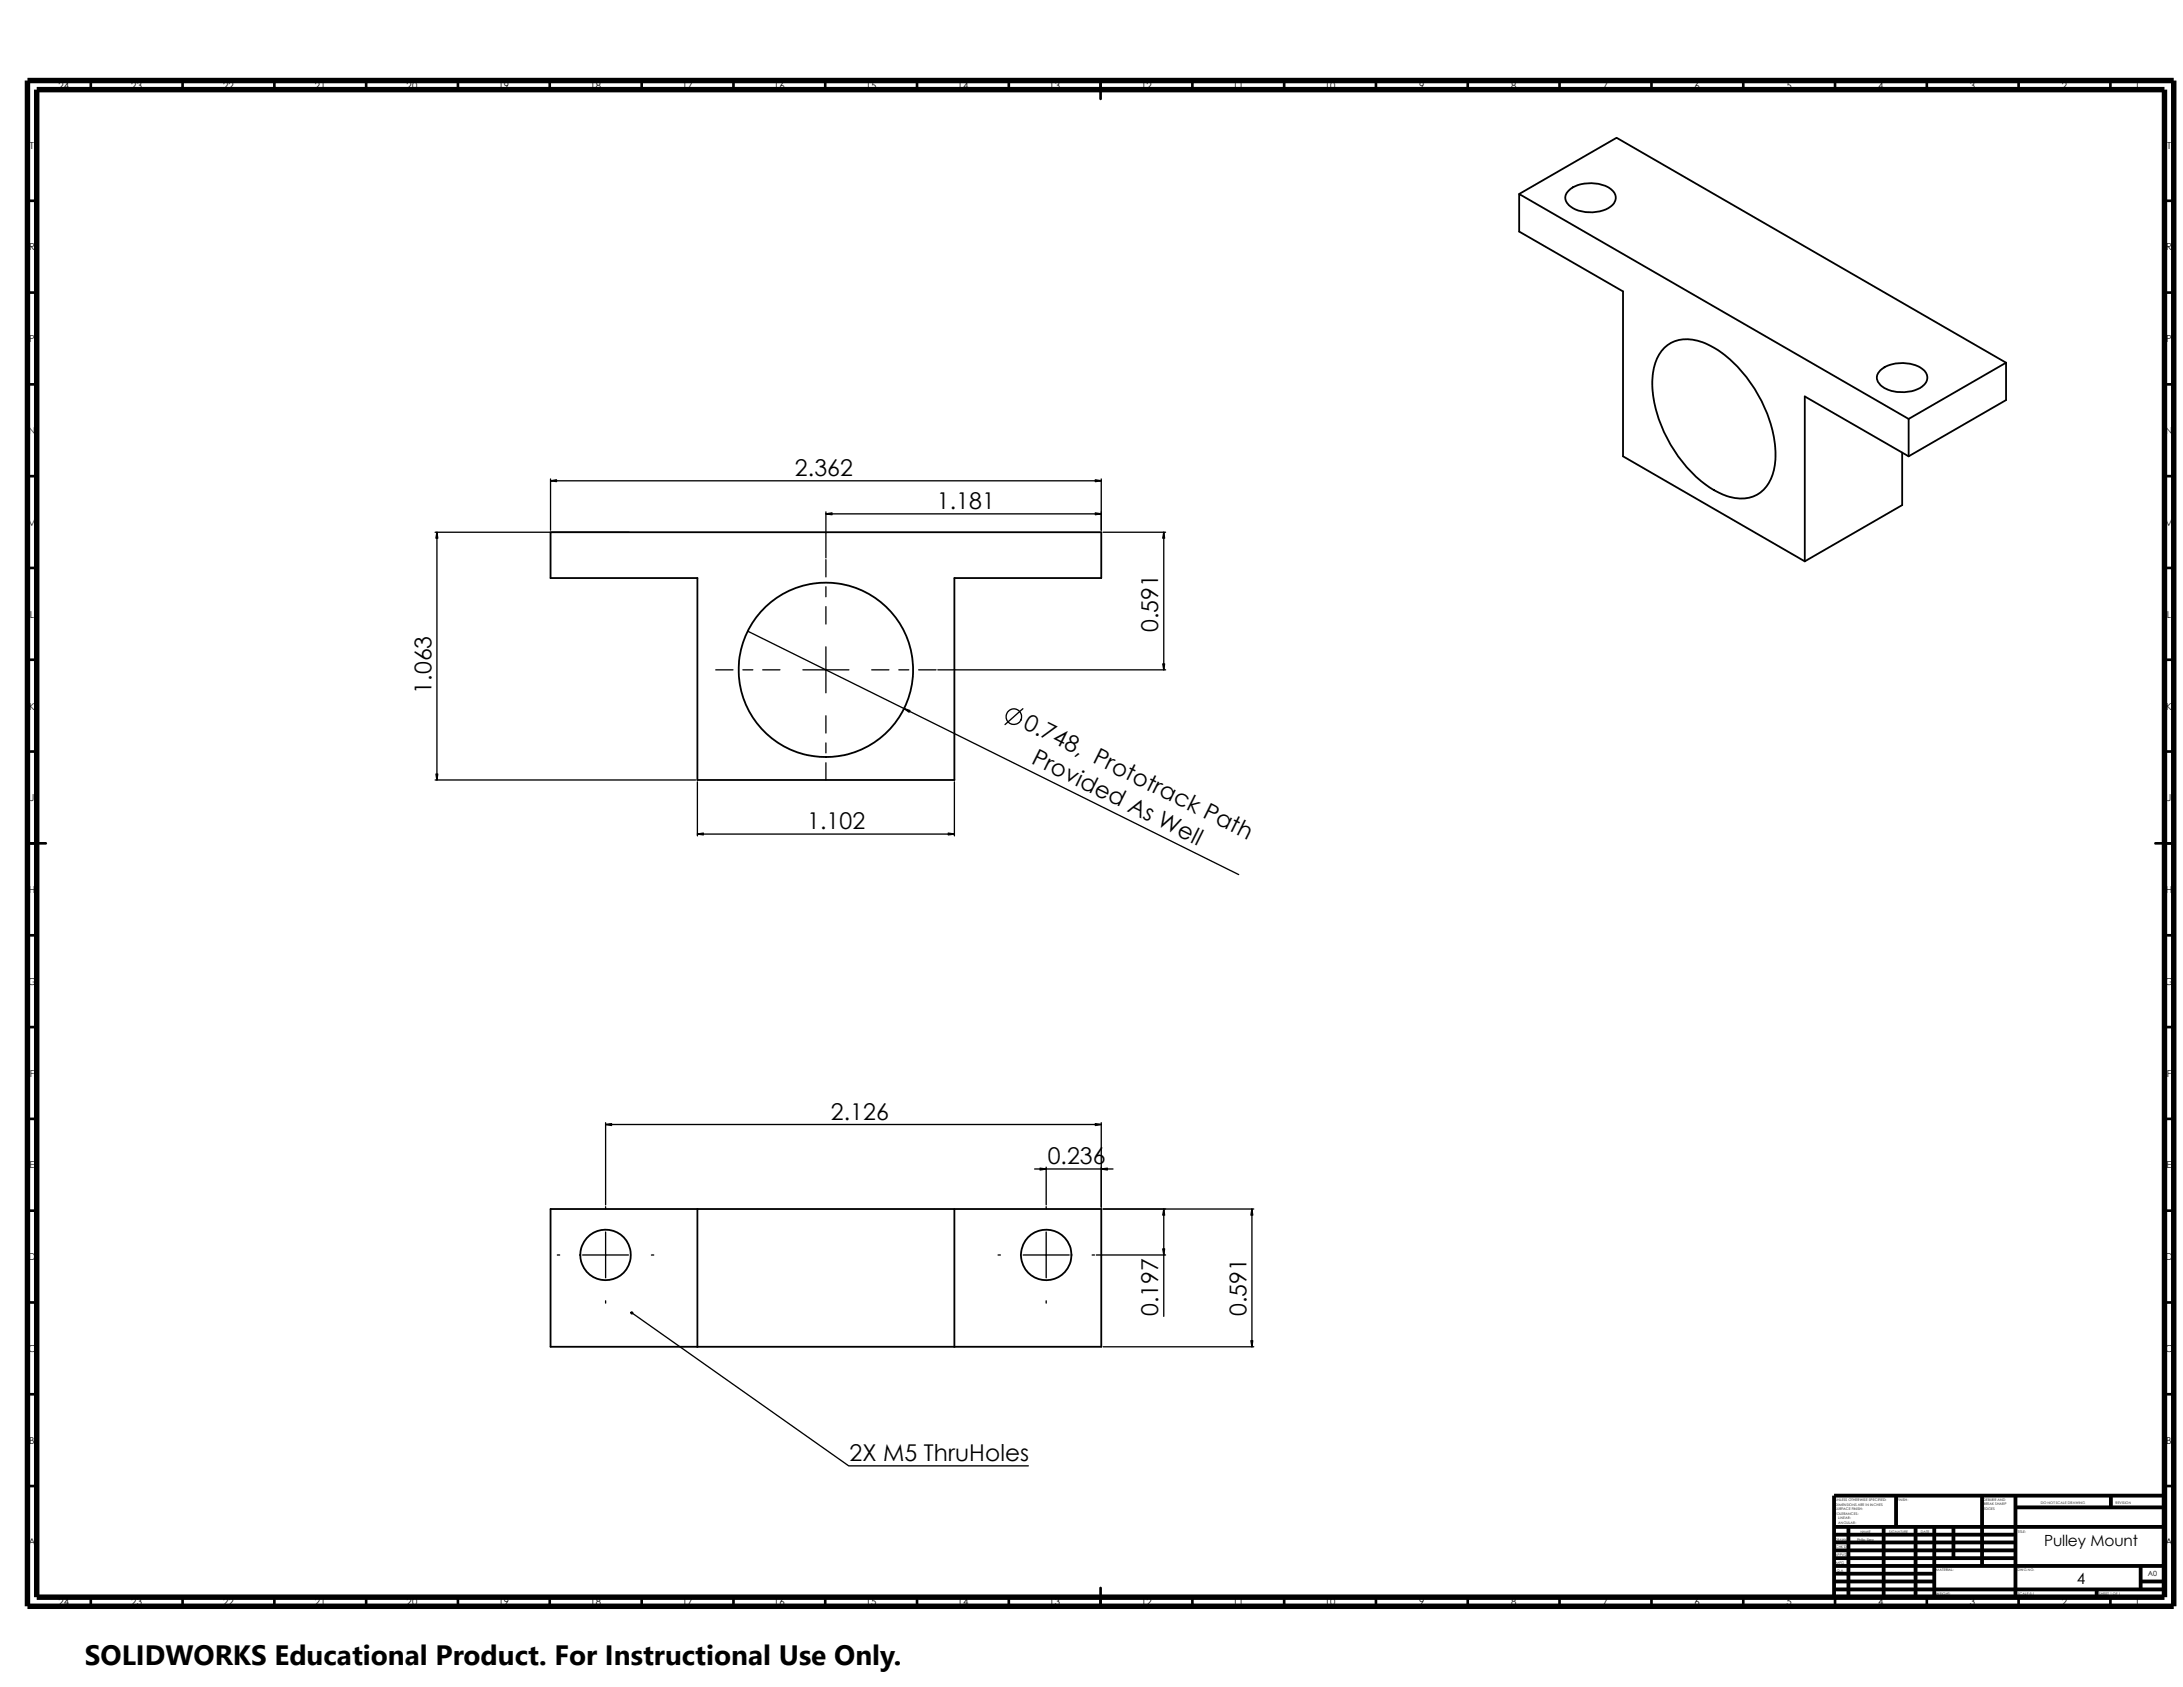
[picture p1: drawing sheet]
<svg xmlns="http://www.w3.org/2000/svg" width="279mm" height="216mm" viewBox="0 0 279 216" stroke-linecap="round" stroke-linejoin="round" font-family="sans-serif">
<defs><g id="words">
<text font-size="3.6" x="10.9" y="213">SOLIDWORKS Educational Product. For Instructional Use Only.</text>
<g font-size="3">
<text x="101.7" y="60.9">2.362</text>
<text x="119.9" y="65.2">1.181</text>
<text x="148.3" y="80.9" transform="rotate(-90 148.3 80.9)">0.591</text>
<text x="55.2" y="88.8" transform="rotate(-90 55.2 88.8)">1.063</text>
<text x="130.8" y="93.2" transform="rotate(26 130.8 93.2)">0.748, Prototrack Path</text>
<text x="131.9" y="97.6" transform="rotate(26 131.9 97.6)">Provided As Well</text>
<text x="103.3" y="106.1">1.102</text>
<text x="106.3" y="143.3">2.126</text>
<text x="134.1" y="149">0.236</text>
<text x="148.3" y="168.5" transform="rotate(-90 148.3 168.5)">0.197</text>
<text x="159.5" y="168.5" transform="rotate(-90 159.5 168.5)">0.591</text>
<text x="108.7" y="187">2X M5 ThruHoles</text>
</g>
<g font-size="2">
<text x="261.6" y="197.8">Pulley Mount</text>
<text x="265.8" y="202.7">4</text>
</g>
<g font-size="1.2">
<text x="7.5" y="11.4">24</text>
<text x="16.8" y="11.4">23</text>
<text x="28.6" y="11.4">22</text>
<text x="40.3" y="11.4">21</text>
<text x="52" y="11.4">20</text>
<text x="63.8" y="11.4">19</text>
<text x="75.5" y="11.4">18</text>
<text x="87.3" y="11.4">17</text>
<text x="99.1" y="11.4">16</text>
<text x="110.8" y="11.4">15</text>
<text x="122.6" y="11.4">14</text>
<text x="134.3" y="11.4">13</text>
<text x="146.1" y="11.4">12</text>
<text x="157.8" y="11.4">11</text>
<text x="169.5" y="11.4">10</text>
<text x="181.7" y="11.4">9</text>
<text x="193.4" y="11.4">8</text>
<text x="205.1" y="11.4">7</text>
<text x="216.9" y="11.4">6</text>
<text x="228.6" y="11.4">5</text>
<text x="240.4" y="11.4">4</text>
<text x="252.1" y="11.4">3</text>
<text x="263.9" y="11.4">2</text>
<text x="273.2" y="11.4">1</text>
<text x="3.8" y="19.1">T</text>
<text x="277.4" y="19.1">T</text>
<text x="3.7" y="32">R</text>
<text x="277.2" y="32">R</text>
<text x="3.7" y="43.8">P</text>
<text x="277.3" y="43.8">P</text>
<text x="3.6" y="55.6">N</text>
<text x="277.2" y="55.6">N</text>
<text x="3.5" y="67.3">M</text>
<text x="277.1" y="67.3">M</text>
<text x="3.8" y="79.1">L</text>
<text x="277.3" y="79.1">L</text>
<text x="3.7" y="90.8">K</text>
<text x="277.3" y="90.8">K</text>
<text x="3.8" y="102.6">J</text>
<text x="277.3" y="102.6">J</text>
<text x="3.7" y="114.3">H</text>
<text x="277.2" y="114.3">H</text>
<text x="3.6" y="126">G</text>
<text x="277.1" y="126">G</text>
<text x="3.8" y="137.8">F</text>
<text x="277.3" y="137.8">F</text>
<text x="3.8" y="149.5">E</text>
<text x="277.3" y="149.5">E</text>
<text x="3.6" y="161.3">D</text>
<text x="277.2" y="161.3">D</text>
<text x="3.6" y="173">C</text>
<text x="277.1" y="173">C</text>
<text x="3.7" y="184.8">B</text>
<text x="277.3" y="184.8">B</text>
<text x="3.6" y="197.8">A</text>
<text x="277.2" y="197.8">A</text>
<text x="7.5" y="205.5">24</text>
<text x="16.8" y="205.5">23</text>
<text x="28.6" y="205.5">22</text>
<text x="40.3" y="205.5">21</text>
<text x="52" y="205.5">20</text>
<text x="63.8" y="205.5">19</text>
<text x="75.5" y="205.5">18</text>
<text x="87.3" y="205.5">17</text>
<text x="99.1" y="205.5">16</text>
<text x="110.8" y="205.5">15</text>
<text x="122.6" y="205.5">14</text>
<text x="134.3" y="205.5">13</text>
<text x="146.1" y="205.5">12</text>
<text x="157.8" y="205.5">11</text>
<text x="169.5" y="205.5">10</text>
<text x="181.7" y="205.5">9</text>
<text x="193.4" y="205.5">8</text>
<text x="205.1" y="205.5">7</text>
<text x="216.9" y="205.5">6</text>
<text x="228.6" y="205.5">5</text>
<text x="240.4" y="205.5">4</text>
<text x="252.1" y="205.5">3</text>
<text x="263.9" y="205.5">2</text>
<text x="273.2" y="205.5">1</text>
</g>
<text font-size=".9" x="274.9" y="201.7">A0</text>
<g font-size=".4">
<text x="234.9" y="197.2">DRAWN</text>
<text x="234.9" y="193.9">TOLERANCES:</text>
<text x="234.9" y="192.1">UNLESS OTHERWISE SPECIFIED:</text>
<text x="234.9" y="192.7">DIMENSIONS ARE IN INCHES</text>
<text x="234.9" y="193.3">SURFACE FINISH:</text>
<text x="235.3" y="195">ANGULAR:</text>
<text x="235.3" y="194.5">LINEAR:</text>
<text x="237.7" y="197.2">Philip Sieg</text>
<text x="238.1" y="196.2">NAME</text>
<text x="241.8" y="196.2">SIGNATURE</text>
<text x="242.8" y="192.1">FINISH:</text>
<text x="245.8" y="196.2">DATE</text>
<text x="253.9" y="193.3">EDGES</text>
<text x="253.9" y="192.1">DEBURR AND</text>
<text x="253.9" y="192.7">BREAK SHARP</text>
<text x="258.3" y="196.2">TITLE:</text>
<text x="261.2" y="192.4">DO NOT SCALE DRAWING</text>
<text x="270.8" y="192.5">REVISION</text>
<text x="234.8" y="199.1">APPV'D</text>
<text x="235" y="198.2">CHK'D</text>
<text x="235" y="200.1">MFG</text>
<text x="235.1" y="201.1">Q.A</text>
<text x="247.8" y="201">MATERIAL:</text>
<text x="258.2" y="201">DWG NO.</text>
<text x="247.8" y="204.1">WEIGHT:</text>
<text x="258.3" y="204.1">SCALE:5:1</text>
<text x="268.7" y="204.1">SHEET 1 OF 1</text>
</g>
</g></defs>
<g fill="none" stroke="#000" stroke-width=".34">
<path d="M11.6 10.3v1.2M23.4 10.3v1.2M35.1 10.3v1.2M46.9 10.3v1.2M58.6 10.3v1.2M70.4 10.3v1.2M82.1 10.3v1.2M93.9 10.3v1.2M105.6 10.3v1.2M117.4 10.3v1.2M129.1 10.3v1.2M140.9 10.3v2.4"/>
<path d="M152.6 10.3v1.2M164.4 10.3v1.2M176.1 10.3v1.2M187.9 10.3v1.2M199.6 10.3v1.2M211.4 10.3v1.2M223.1 10.3v1.2M234.9 10.3v1.2M246.6 10.3v1.2M258.4 10.3v1.2M270.1 10.3v1.2M3.5 25.7h1.2"/>
<path d="M3.5 37.4h1.2M277 25.7h1.2M277 37.4h1.2M3.5 49.2h1.2M277 49.2h1.2M3.5 60.9h1.2M3.5 72.7h1.2M277 60.9h1.2M277 72.7h1.2M3.5 84.4h1.2M3.5 96.2h1.2M277 84.4h1.2"/>
<path d="M277 96.2h1.2M3.5 107.9h2.4M3.5 119.7h1.2M277 119.7h1.2M278.2 107.9h-2.3M3.5 131.4h1.2M277 131.4h1.2M3.5 143.2h1.2M3.5 154.9h1.2M277 154.9h1.2M277 143.2h1.2M3.5 166.7h1.2"/>
<path d="M3.5 178.4h1.2M277 166.7h1.2M277 178.4h1.2M3.5 190.2h1.2M277 190.2h1.2M11.6 204.4v1.2M23.4 204.4v1.2M35.1 204.4v1.2M46.9 204.4v1.2M58.6 204.4v1.2M70.4 204.4v1.2M82.1 204.4v1.2"/>
<path d="M93.9 204.4v1.2M105.6 204.4v1.2M117.4 204.4v1.2M129.1 204.4v1.2M140.9 203.2v2.4M152.6 204.4v1.2M164.4 204.4v1.2M176.1 204.4v1.2M187.9 204.4v1.2M199.6 204.4v1.2M211.4 204.4v1.2M223.1 204.4v1.2"/>
<path d="M234.9 204.4v1.2M246.6 204.4v1.2M258.4 204.4v1.2M270.1 204.4v1.2"/>
</g>
<g fill="none" stroke="#000" stroke-width=".49">
<path d="M234.7 196.4h23.3M234.7 197.4h23.3M234.7 198.4h23.3M234.7 199.4h23.3M234.7 195.4h42.3M236.6 195.4v9M241.1 195.4v9M242.7 191.4v4M245.2 195.4v9M247.6 195.4v9M250 195.4v4M253.7 191.4v9"/>
<path d="M258 192.9h19M258 191.4v13M270.2 191.4v1.5M277 191.4h-42.3v13M234.7 200.4h42.3M234.7 201.4h12.9M234.7 202.4h12.9M234.7 203.4h42.3M268.4 203.4v1M274 200.4v3M274 202.4h3"/>
</g>
<path d="M3.5 10.3h274.7v195.3h-274.7zM4.7 11.5h272.3v192.9h-272.3z" fill="none" stroke="#000" stroke-width=".7" stroke-linecap="butt"/>
<g fill="none" stroke="#000" stroke-width=".23">
<path d="M194.4 24.8l12.5-7.2 49.9 28.8M200.8 24.4a4.6 4.6 0 0 1 5.6 0 1.34 1.34 0 0 1-.5 2.2 4.9 4.9 0 0 1-4.9-.2 1.24 1.24 0 0 1-.2-2zM212.8 44.8a4.2 4.2 0 0 1 4.5-1.2 11.7 11.7 0 0 1 5.7 4 17.2 17.2 0 0 1 4.2 10.9 5.7 5.7 0 0 1-2 4.6 5 5 0 0 1-5.3-.1 16.7 16.7 0 0 1-7.9-10.2 9.8 9.8 0 0 1 .3-7.4zM240.7 47.4a4.6 4.6 0 0 1 5.6 0 1.29 1.29 0 0 1-.3 2.1 4.9 4.9 0 0 1-5.1 0 1.25 1.25 0 0 1-.2-2.1zM243.5 57.9v6.7l-12.5 7.2M244.3 58.4l-13.3-7.7v21.1M244.3 53.6v4.8M244.3 53.6l-49.9-28.8v4.8l13.3 7.7v21.1l23.3 13.4M256.8 46.4l-12.5 7.2M256.8 46.4v4.8l-12.5 7.2M70.5 68.1h70.4v5.9h-18.7v25.8h-32.9v-25.8h-18.8zM89.3 154.7h32.9v17.7"/>
<path d="M89.3 154.7v17.7M89.3 154.7h-18.8v17.7h70.4v-17.7h-18.7"/>
<circle cx="105.7" cy="85.7" r="11.2"/>
<circle cx="77.5" cy="160.6" r="3.2"/>
<circle cx="133.9" cy="160.6" r="3.2"/>
</g>
<g fill="none" stroke="#000" stroke-width=".17">
<path d="M55.7 68.1h24.8M55.9 68.1v31.7M70.5 61.5h70.4M70.5 61.3v6.6M105.7 65.5v5.9M105.7 71.6v2.2M105.7 75.1v1.3M105.7 77.6v2.3M105.7 65.8h35.2M140.9 61.3v6.6M141.2 68.1h8M148.9 68.1v17.6"/>
<path d="M55.7 99.8h33.3M91.6 85.7h2.2M95.1 85.7h1.3M95.7 80.8l62.8 31.1M97.6 85.7h2.2M102.8 85.7h5.8M105.7 82.8v5.9M105.7 91.6v2.2M105.7 95.1v1.3M105.7 97.6v2.2M111.6 85.7h2.2M115 85.7h1.3"/>
<path d="M117.6 85.7h2.2M120 85.7h29.2M130.9 90.7l-2.3 2M89.3 106.7h32.9M89.3 100.1v6.9M122.2 100.1v6.9M77.5 157.7v5.8M77.5 154.4v.3M77.5 143.7v10.5M77.5 143.9h63.4M132.4 149.6h10.1M133.9 157.7v5.8"/>
<path d="M133.9 149.4v4.8M133.9 154.4v.3M140.9 143.7v10.8M141.2 154.7h19.3M148.9 154.7v13.8M160.2 154.7v17.7M71.3 160.6h.3M74.6 160.6h5.8M77.5 166.5v.3M80.9 168l27.7 19.6h23M83.4 160.6h.3M127.7 160.6h.3"/>
<path d="M131 160.6h5.8M133.9 166.5v.3M139.8 160.6h.3M140.3 160.6h8.9M141.2 172.4h19.3"/>
<circle cx="129.8" cy="91.7" r="1"/>
</g>
<g fill="#000" stroke="#000" stroke-width=".17">
<path d="M55.9 68.1l.1 .8h-.2z" fill-rule="evenodd"/>
<path d="M70.5 61.5l.7-.1v.2z" fill-rule="evenodd"/>
<path d="M105.7 65.8l.8-.2v.3z" fill-rule="evenodd"/>
<path d="M140.2 65.6l.7 .2-.7 .1z" fill-rule="evenodd"/>
<path d="M140.2 61.4l.7 .1-.7 .1z" fill-rule="evenodd"/>
<path d="M148.9 68.1l.2 .8h-.3z" fill-rule="evenodd"/>
<path d="M55.8 99.1h.2l-.1 .7z" fill-rule="evenodd"/>
<path d="M115.7 90.7l.8 .2-.1 .2z" fill-rule="evenodd"/>
<path d="M148.8 85h.3l-.2 .7z" fill-rule="evenodd"/>
<path d="M89.3 106.7l.7-.1v.2z" fill-rule="evenodd"/>
<path d="M121.4 106.6l.8 .1-.8 .1z" fill-rule="evenodd"/>
<path d="M77.5 143.9l.8-.1v.2z" fill-rule="evenodd"/>
<path d="M133.1 149.5l.8 .1-.8 .1z" fill-rule="evenodd"/>
<path d="M140.9 149.6l.8-.1v.2z" fill-rule="evenodd"/>
<path d="M140.2 143.8l.7 .1-.7 .1z" fill-rule="evenodd"/>
<path d="M148.9 154.7l.2 .8h-.3z" fill-rule="evenodd"/>
<path d="M160.2 154.7l.1 .8h-.2z" fill-rule="evenodd"/>
<path d="M80.8 168h.2l-.1 .1h-.1v-.1h.1z" fill-rule="evenodd"/>
<path d="M148.8 159.8h.3l-.2 .8z" fill-rule="evenodd"/>
<path d="M160.1 171.6h.2l-.1 .8z" fill-rule="evenodd"/>
</g>
<path d="M10.9 209.2h104.7v6.7h-104.7z" fill="#fff"/>
<use href="#words"/>
</svg>
